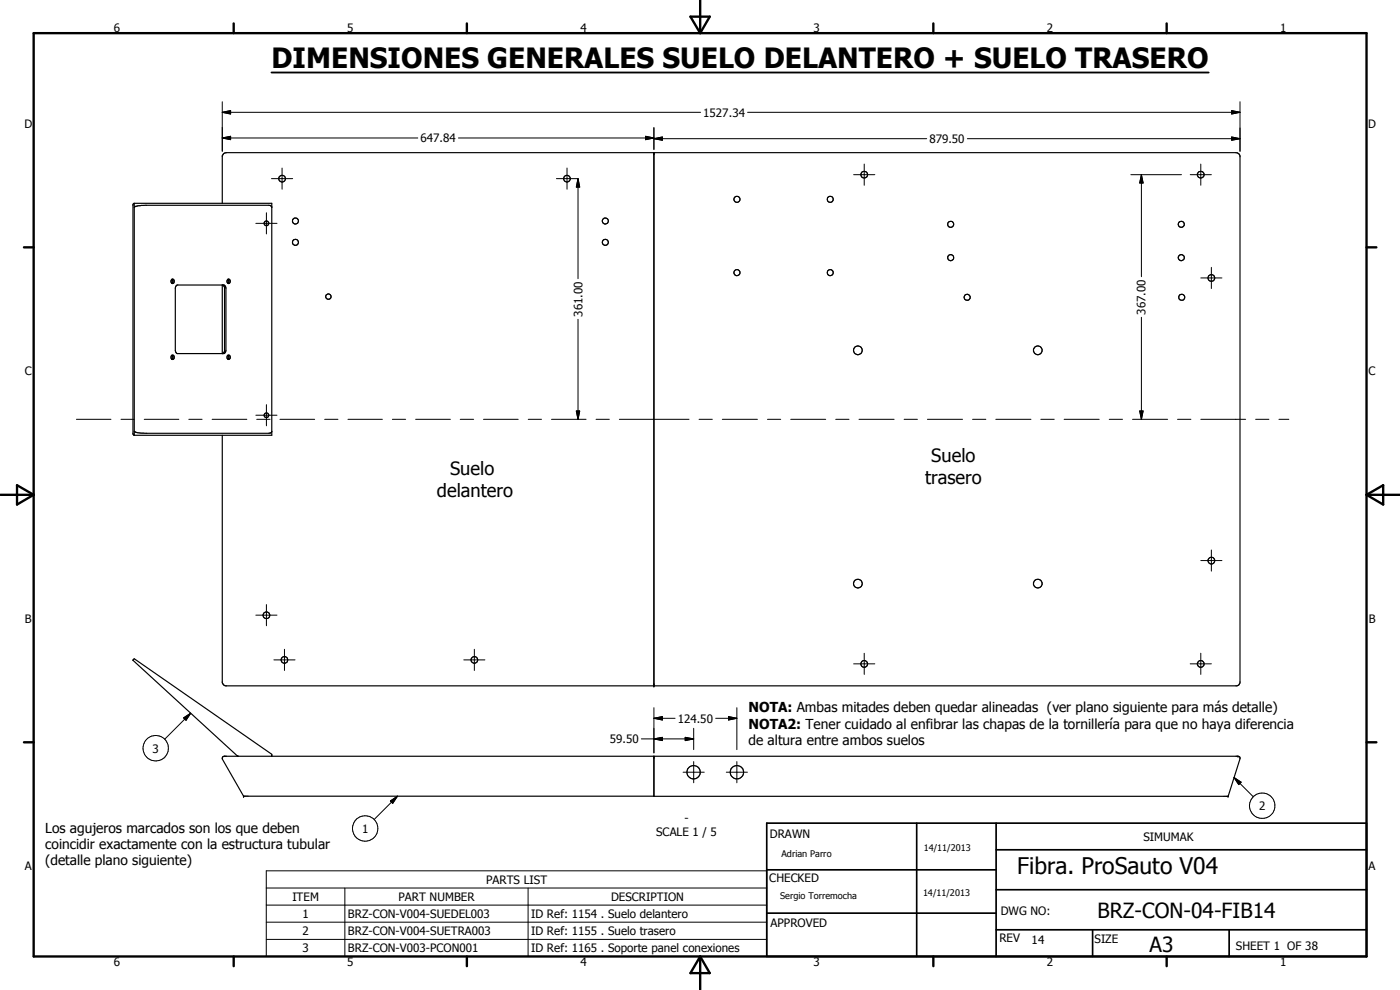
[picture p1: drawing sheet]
<svg xmlns="http://www.w3.org/2000/svg" width="420mm" height="297mm" viewBox="0 0 420 297" stroke-linecap="round" stroke-linejoin="round" font-family="sans-serif">
<defs><g id="words">
<text font-size="8.4" x="81.5" y="20.4">DIMENSIONES GENERALES SUELO DELANTERO + SUELO TRASERO</text>
<text font-size="6.9" x="305.3" y="262.2">Fibra. ProSauto V04</text>
<g font-size="6.3">
<text x="329.4" y="275.4">BRZ-CON-04-FIB14</text>
<text x="345" y="285.6">A3</text>
</g>
<g font-size="5.5">
<text x="135.1" y="142.4">Suelo</text>
<text x="279.5" y="138.7">Suelo</text>
<text x="131.1" y="149">delantero</text>
<text x="277.6" y="145.2">trasero</text>
</g>
<g font-size="4.1">
<text x="224.6" y="213.7">NOTA: Ambas mitades deben quedar alineadas (ver plano siguiente para más detalle)</text>
<text x="224.6" y="218.7">NOTA2: Tener cuidado al enfibrar las chapas de la tornillería para que no haya diferencia</text>
<text x="224.6" y="223.6">de altura entre ambos suelos</text>
<text x="13.6" y="249.8">Los agujeros marcados son los que deben</text>
<text x="13.6" y="254.7">coincidir exactamente con la estructura tubular</text>
<text x="13.6" y="259.7">(detalle plano siguiente)</text>
</g>
<g font-size="3.5">
<text x="34.2" y="9.6">6</text>
<text x="104.2" y="9.6">5</text>
<text x="174.2" y="9.6">4</text>
<text x="244.2" y="9.6">3</text>
<text x="314.2" y="9.6">2</text>
<text x="384.2" y="9.6">1</text>
<text x="211.1" y="35">1527.34</text>
<text x="7.3" y="38.4">D</text>
<text x="410.6" y="38.4">D</text>
<text x="126.2" y="42.7">647.84</text>
<text x="278.9" y="42.9">879.50</text>
<text x="174.8" y="95" transform="rotate(-90 174.8 95)">361.00</text>
<text x="343.8" y="94.4" transform="rotate(-90 343.8 94.4)">367.00</text>
<text x="7.4" y="112.6">C</text>
<text x="410.7" y="112.6">C</text>
<text x="7.4" y="186.9">B</text>
<text x="410.8" y="186.9">B</text>
<text x="203.4" y="216.8">124.50</text>
<text x="45.8" y="225.8">3</text>
<text x="183" y="223">59.50</text>
<text x="377.9" y="243.1">2</text>
<text x="108.7" y="249.9">1</text>
<text x="196.9" y="250.9">SCALE 1 / 5</text>
<text x="205.4" y="246.7">-</text>
<text x="231" y="251.5">DRAWN</text>
<text x="343.1" y="252.3">SIMUMAK</text>
<text x="7.4" y="261.1">A</text>
<text x="410.7" y="261.1">A</text>
<text x="145.9" y="265.2">PARTS LIST</text>
<text x="230.9" y="264.6">CHECKED</text>
<text x="87.7" y="270.3">ITEM</text>
<text x="90.8" y="275.4">1</text>
<text x="104.4" y="275.5">BRZ-CON-V004-SUEDEL003</text>
<text x="119.6" y="270.3">PART NUMBER</text>
<text x="159.4" y="275.5">ID Ref: 1154 . Suelo delantero</text>
<text x="183.4" y="270.3">DESCRIPTION</text>
<text x="300.3" y="274.5">DWG NO:</text>
<text x="90.8" y="280.6">2</text>
<text x="104.4" y="280.6">BRZ-CON-V004-SUETRA003</text>
<text x="159.4" y="280.6">ID Ref: 1155 . Suelo trasero</text>
<text x="231.3" y="278.3">APPROVED</text>
<text x="90.8" y="285.7">3</text>
<text x="104.4" y="285.7">BRZ-CON-V003-PCON001</text>
<text x="159.4" y="285.7">ID Ref: 1165 . Soporte panel conexiones</text>
<text x="299.9" y="282.6">REV</text>
<text x="309.6" y="283.3">14</text>
<text x="328.5" y="283.1">SIZE</text>
<text x="370.9" y="285.1">SHEET 1 OF 38</text>
<text x="34.2" y="289.9">6</text>
<text x="104.2" y="289.9">5</text>
<text x="174.2" y="289.9">4</text>
<text x="244.2" y="289.9">3</text>
<text x="314.2" y="289.9">2</text>
<text x="384.2" y="289.9">1</text>
</g>
<g font-size="2.7">
<text x="234.5" y="257.1">Adrian Parro</text>
<text x="277.2" y="255.3">14/11/2013</text>
<text x="234.1" y="269.7">Sergio Torremocha</text>
<text x="277" y="268.7">14/11/2013</text>
</g>
</g></defs>
<g fill="#000">
<circle cx="196.2" cy="205.8" r=".18"/>
<circle cx="73.1" cy="238.9" r=".18"/>
<circle cx="368.5" cy="238.9" r=".18"/>
<circle cx="371.5" cy="226.9" r=".18"/>
</g>
<g fill="none" stroke="#000" stroke-width=".35">
<path d="M196.2 45.8v160M40.3 61h41.3v69.6h-41.3M40.3 61l-.4 .4v68.8l.4 .4M40.3 61v69.6M66.7 61v-14.3l.6-.7 .7-.2 303.4 .1 .4 .2 .3 .7v158.1l-.3 .6-.6 .3-303.7-.1-.8-.8v-74.3M81.6 62.1l-.9-.5h-37.2l-2.2 .2-1 .4M51.6 83.8l.1-.1a.64 .64 0 0 1 .6 .7 .64 .64 0 0 1-.7 .6M51.6 83.8l-.3 .8 .3 .4M51.6 83.8l.3 .6-.3 .6M52.9 85.7l.3-.2h14l.4 .4 .2 .6v18.6l-.4 .9-14.2 .1-.4-.4-.2-.6v-18.6zM66.7 85.5v20.6M66.8 85.5l.6 .8v19l-.6 .8"/>
<path d="M68.3 83.9a.61 .61 0 0 1 .9 .4 .61 .61 0 0 1-.6 .8l-.5-.5zM68.4 83.8l.3 .6-.3 .6M51.6 106.6h.3a.71 .71 0 0 1 .4 .6 .71 .71 0 0 1-.5 .7l-.2-.1M51.6 106.6l-.3 .8 .3 .4M51.6 106.6l.3 .6-.3 .6M68.3 106.7a.55 .55 0 0 1 .8 .5 .55 .55 0 0 1-.9 .4zM68.4 106.6l.3 .6-.3 .6M40.3 129.4a4.7 4.7 0 0 0 3.2 .6h37.2l.9-.5M71.6 226.9l-.4-.2-31.2-28.7 .3-.3 41.3 28.6v.6M196.2 226.9v12h172.4l3.5-11.2v-.6l-.6-.2h-304.2l-.3 .1-.3 .5 6.4 11.4h123.1"/>
<circle cx="84.7" cy="53.6" r="1.01"/>
<circle cx="170.2" cy="53.6" r=".99"/>
<circle cx="221.2" cy="59.8" r=".91"/>
<circle cx="249.2" cy="59.8" r=".9"/>
<circle cx="259.4" cy="52.4" r="1"/>
<circle cx="360.3" cy="52.4" r="1"/>
<circle cx="80" cy="67" r=".71"/>
<circle cx="88.7" cy="66.3" r=".9"/>
<circle cx="88.7" cy="72.7" r=".89"/>
<circle cx="181.7" cy="72.7" r=".9"/>
<circle cx="181.7" cy="66.3" r=".9"/>
<circle cx="285.3" cy="67.3" r=".91"/>
<circle cx="285.3" cy="77.3" r=".9"/>
<circle cx="354.5" cy="67.3" r=".91"/>
<circle cx="354.5" cy="77.3" r=".91"/>
<circle cx="98.5" cy="89" r=".8"/>
<circle cx="221.2" cy="81.8" r=".9"/>
<circle cx="249.2" cy="81.8" r=".91"/>
<circle cx="290.3" cy="89.2" r=".91"/>
<circle cx="354.7" cy="89.2" r=".91"/>
<circle cx="363.5" cy="83.4" r="1"/>
<circle cx="257.5" cy="105.1" r="1.31"/>
<circle cx="311.4" cy="105.1" r="1.31"/>
<circle cx="80" cy="124.6" r=".69"/>
<circle cx="257.5" cy="175.1" r="1.31"/>
<circle cx="311.4" cy="175.1" r="1.31"/>
<circle cx="363.5" cy="168.2" r="1.01"/>
<circle cx="80" cy="184.6" r="1.01"/>
<circle cx="85.3" cy="198" r=".99"/>
<circle cx="142.4" cy="198" r=".99"/>
<circle cx="259.4" cy="199.2" r="1"/>
<circle cx="360.3" cy="199.2" r="1"/>
<circle cx="208.2" cy="231.7" r="2.01"/>
<circle cx="221.2" cy="231.7" r="2.01"/>
</g>
<g fill="none" stroke="#000" stroke-width=".71">
<path d="M10.1 9.9h400v277.1h-400zM70.1 7v2.9M140.1 7v2.9M207.2 5h5.8l-2.9 4.9zM210.1 0v9.9M280.1 7v2.9M350.1 7v2.9M7.2 74.2h2.9M410.1 74.2h3M.1 148.5h10M5.1 145.6l5 2.9-5 2.9zM410.1 148.5h10"/>
<path d="M410.1 148.5l5-2.9v5.8zM7.2 222.7h2.9M410.1 222.7h3M70.1 287v2.9M140.1 287v2.9M210.1 287v10M210.1 287l2.9 5h-5.8zM280.1 287v2.9M350.1 287v2.9"/>
</g>
<path d="M230.1 247h180v40h-180zM275.1 247v40M298.9 255h111.2M298.9 247v40M230.1 274h68.8M230.1 261h68.8M298.9 279h111.2M298.9 267h111.2M327.9 279v8M368.9 279v8" fill="none" stroke="#000" stroke-width=".51"/>
<g fill="none" stroke="#000" stroke-width=".3">
<path d="M66.7 33.7l2.5-.5v1zM66.7 33.7h143.6M66.7 30.5v14.9M196.2 38.2v6.6M224.4 33.7h147.7M369.6 33.2l2.5 .5-2.5 .5zM372.1 30.5v14.9M66.7 41.4l2.5-.5v1zM66.7 41.4h58.7M81.5 53.6h6.3M84.7 50.4v6.4M137.6 41.4h58.6"/>
<path d="M167 53.6h6.3M170.2 50.4v6.4M173.5 53.6l.5 2.5h-1zM173.5 53.6v30M193.7 40.9l2.5 .5-2.5 .5zM196.2 41.6l2.6-.5v1zM196.2 41.6h81.9M256.2 52.4h6.3M259.4 49.2v6.4M290.3 41.6h81.8M339.4 52.4h15.2M342.5 52.4l.6 2.5h-1.1z"/>
<path d="M342.5 52.4v30.6M357.2 52.4h6.3M360.4 49.2v6.4M369.6 41.1l2.5 .5-2.5 .5zM76.8 67h6.3M80 63.8v6.4M173.5 95.8v30M342.5 95.2v30.6M360.4 83.4h6.3M363.5 80.2v6.4M22.9 125.8h10.4M36.3 125.8h4"/>
<path d="M43.3 125.8h10.4M56.7 125.8h4M63.7 125.8h10.4M76.8 124.6h6.3M77 125.8h4.1M80 121.4v6.4M84 125.8h10.4M97.4 125.8h4M104.4 125.8h10.4M117.8 125.8h3.9M124.7 125.8h10.5M138.1 125.8h4"/>
<path d="M145.1 125.8h10.4M158.5 125.8h4M165.5 125.8h10.4M173 123.3h1l-.5 2.5zM178.9 125.8h4M185.9 125.8h20.9M209.8 125.8h4M216.8 125.8h10.5M230.3 125.8h4M237.3 125.8h10.5M250.8 125.8h4M257.8 125.8h10.5"/>
<path d="M271.3 125.8h4M278.3 125.8h10.6M291.9 125.8h4M298.9 125.8h10.5M312.4 125.8h4M319.4 125.8h10.5M332.9 125.8h4M339.9 125.8h10.5M342 123.3h1.1l-.6 2.5zM353.4 125.8h4M360.4 125.8h13.4M376.8 125.8h4"/>
<path d="M383.8 125.8h3M360.4 168.2h6.3M363.5 165v6.4M76.8 184.6h6.3M80 181.4v6.3M82.2 198h6.3M85.4 194.8v6.4M139.2 198h6.3M142.4 194.8v6.4M256.2 199.2h6.3M259.4 196v6.4M357.2 199.2h6.3"/>
<path d="M360.4 196v6.4M55.1 215.4l2.1-1.4-1.4 2.1zM57.2 214l-7.8 7.8M196.2 215.5l2.6-.5v1zM196.2 212.3v13.6M196.2 215.5h6.4M208.2 218.5v6.4M214.8 215.5h6.3M218.6 215l2.5 .5-2.5 .5zM221.1 212.3v12.6M119.3 238.9l-7 7M192.5 221.7h15.7"/>
<path d="M196.2 221.7l2.6-.5v1zM205 231.7h6.4M205.6 221.2l2.6 .5-2.6 .5zM208.2 228.5v6.4M218 231.7h6.3M221.1 228.5v6.4M370.4 233.3l2.1 1.4-.7 .7zM370.4 233.3l5.7 5.8M117.2 240.3l2.1-1.4-1.5 2.1zM79.9 261.3h150.2v25.7h-150.2zM79.9 266.4h150.2M79.9 271.6h150.2"/>
<path d="M79.9 276.7h150.2M103.5 266.4v20.6M158.5 266.4v20.6M79.9 281.9h150.2"/>
<circle cx="46.7" cy="224.5" r="3.8"/>
<circle cx="109.6" cy="248.6" r="3.8"/>
<circle cx="378.8" cy="241.8" r="3.8"/>
</g>
<path d="M81.5 21.8h281.2" fill="none" stroke="#000" stroke-width=".56"/>
<g fill="#000">
<path d="M66.7 33.7l2.5-.5v1zM369.6 33.2l2.5 .5-2.5 .5zM66.7 41.4l2.5-.5v1zM173.5 53.6l.5 2.5h-1zM193.7 40.9l2.5 .5-2.5 .5zM196.2 41.6l2.6-.5v1zM342.5 52.4l.6 2.5h-1.1zM369.6 41.1l2.5 .5-2.5 .5zM173 123.3h1l-.5 2.5zM342 123.3h1.1l-.6 2.5zM55.1 215.4l2.1-1.4-1.4 2.1zM196.2 215.5l2.6-.5v1z"/>
<path d="M218.6 215l2.5 .5-2.5 .5zM196.2 221.7l2.6-.5v1zM205.6 221.2l2.6 .5-2.6 .5zM370.4 233.3l2.1 1.4-.7 .7zM117.2 240.3l2.1-1.4-1.5 2.1z"/>
</g>
<use href="#words"/>
</svg>
